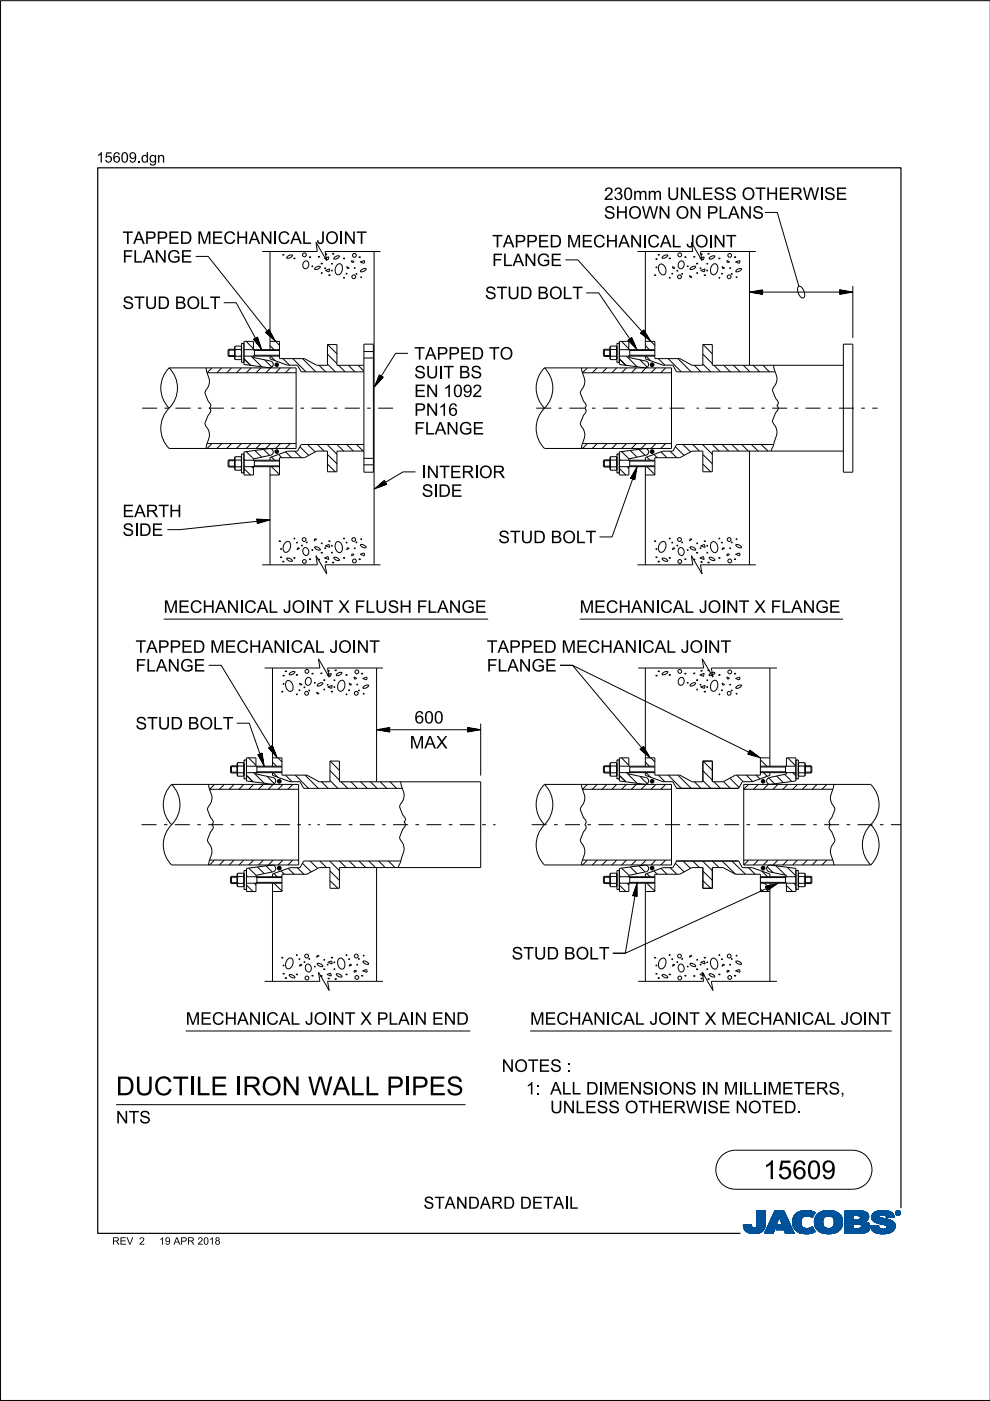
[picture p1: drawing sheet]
<svg xmlns="http://www.w3.org/2000/svg" width="210mm" height="297mm" viewBox="0 0 210 297" stroke-linecap="round" stroke-linejoin="round" font-family="sans-serif">
<defs><g id="words">
<g font-size="4">
<text x="24.6" y="232.2">DUCTIE I</text>
<text x="41.6" y="232.2">L</text>
<text x="51.4" y="232.2">RON</text>
<text x="65.3" y="232.2">W ALLPI</text>
<text x="87.2" y="232.2">PES</text>
<text x="161.8" y="250">15609</text>
</g>
<g font-size="2.6">
<text x="128.1" y="46.4">SH</text>
<text x="128.1" y="42.4">230mm UN</text>
<text x="133.2" y="46.4">OW N</text>
<text x="143.3" y="46.4">ON</text>
<text x="146.8" y="42.4">LESS OTH</text>
<text x="149.8" y="46.4">PLAN</text>
<text x="159.5" y="46.4">S</text>
<text x="165.1" y="42.4">ERW I</text>
<text x="174.7" y="42.4">SE</text>
<text x="26" y="51.7">TAPPED M</text>
<text x="44.9" y="51.7">ECH</text>
<text x="52.7" y="51.7">AN</text>
<text x="57.8" y="51.7">I</text>
<text x="58.9" y="51.7">CALJOI</text>
<text x="72.9" y="51.7">N</text>
<text x="75.5" y="51.7">T</text>
<text x="104.4" y="52.4">TAPPED M</text>
<text x="123.3" y="52.4">ECH</text>
<text x="131.1" y="52.4">AN</text>
<text x="136.2" y="52.4">I</text>
<text x="137.3" y="52.4">CALJOI</text>
<text x="151.2" y="52.4">N</text>
<text x="153.9" y="52.4">T</text>
<text x="26" y="55.7">FLAN</text>
<text x="35.4" y="55.7">GE</text>
<text x="104.4" y="56.4">FLAN</text>
<text x="113.8" y="56.4">GE</text>
<text x="26" y="65.5">STUD BOLT</text>
<text x="102.8" y="63.4">STUD BOLT</text>
<text x="87.8" y="76.2">TAPPED TO</text>
<text x="87.8" y="80.2">SUI</text>
<text x="94" y="80.2">T BS</text>
<text x="87.8" y="88.2">PN</text>
<text x="87.8" y="84.2">EN</text>
<text x="93" y="88.2">16</text>
<text x="94" y="84.2">1092</text>
<text x="87.8" y="92.1">FLAN</text>
<text x="97.3" y="92.1">GE</text>
<text x="89.4" y="101.4">I</text>
<text x="93.1" y="101.4">TERI</text>
<text x="101.6" y="101.4">OR</text>
<text x="89.4" y="105.3">SI</text>
<text x="92.9" y="105.3">DE</text>
<text x="26" y="113.6">SI</text>
<text x="26" y="109.6">EARTH</text>
<text x="29.5" y="113.6">DE</text>
<text x="105.7" y="115.2">STUD BOLT</text>
<text x="34.7" y="129.9">M</text>
<text x="37.8" y="129.9">ECH</text>
<text x="45.6" y="129.9">AN</text>
<text x="50.7" y="129.9">I</text>
<text x="51.8" y="129.9">CALJOI</text>
<text x="65.7" y="129.9">N</text>
<text x="68.4" y="129.9">T X FLUSH</text>
<text x="88.4" y="129.9">FLAN</text>
<text x="97.8" y="129.9">GE</text>
<text x="122.9" y="129.9">M</text>
<text x="126" y="129.9">ECH</text>
<text x="133.8" y="129.9">AN</text>
<text x="138.9" y="129.9">I</text>
<text x="140" y="129.9">CALJOI</text>
<text x="153.9" y="129.9">N</text>
<text x="156.6" y="129.9">T X FLAN</text>
<text x="172.9" y="129.9">GE</text>
<text x="28.7" y="142.4">FLAN</text>
<text x="28.7" y="138.4">TAPPED M</text>
<text x="38.2" y="142.4">GE</text>
<text x="47.7" y="138.4">ECH</text>
<text x="55.5" y="138.4">AN</text>
<text x="60.6" y="138.4">I</text>
<text x="61.6" y="138.4">CALJOI</text>
<text x="75.6" y="138.4">N</text>
<text x="78.3" y="138.4">T</text>
<text x="103.2" y="142.4">FLAN</text>
<text x="103.2" y="138.4">TAPPED M</text>
<text x="112.7" y="142.4">GE</text>
<text x="122.1" y="138.4">ECH</text>
<text x="130" y="138.4">AN</text>
<text x="135.1" y="138.4">I</text>
<text x="136.1" y="138.4">CALJOI</text>
<text x="150.1" y="138.4">N</text>
<text x="152.8" y="138.4">T</text>
<text x="28.7" y="154.7">STUD BOLT</text>
<text x="87.9" y="153.4">600</text>
<text x="86.9" y="158.7">M</text>
<text x="90" y="158.7">AX</text>
<text x="108.5" y="203.4">STUD BOLT</text>
<text x="39.4" y="217.3">M</text>
<text x="42.5" y="217.3">ECH</text>
<text x="50.3" y="217.3">AN</text>
<text x="55.4" y="217.3">I</text>
<text x="56.4" y="217.3">CALJOI</text>
<text x="70.4" y="217.3">N</text>
<text x="73.1" y="217.3">T X PLAI</text>
<text x="87.9" y="217.3">N</text>
<text x="91.6" y="217.3">EN</text>
<text x="96.7" y="217.3">D</text>
<text x="112.4" y="217.3">M</text>
<text x="115.5" y="217.3">ECH</text>
<text x="123.3" y="217.3">AN</text>
<text x="128.4" y="217.3">I</text>
<text x="129.5" y="217.3">CALJOI</text>
<text x="143.5" y="217.3">N</text>
<text x="146.1" y="217.3">T X M</text>
<text x="156" y="217.3">ECH</text>
<text x="163.8" y="217.3">AN</text>
<text x="168.9" y="217.3">I</text>
<text x="170" y="217.3">CALJOI</text>
<text x="184" y="217.3">N</text>
<text x="186.6" y="217.3">T</text>
<text x="106.4" y="227.3">N</text>
<text x="109" y="227.3">OTES :</text>
<text x="111.5" y="232.1">1:ALLDI</text>
<text x="128" y="232.1">M</text>
<text x="131" y="232.1">EN</text>
<text x="136.2" y="232.1">SI</text>
<text x="139.7" y="232.1">ON</text>
<text x="149.8" y="232.1">N</text>
<text x="153.5" y="232.1">M</text>
<text x="157.6" y="232.1">L</text>
<text x="162.7" y="232.1">M</text>
<text x="165.8" y="232.1">ETERS,</text>
<text x="24.6" y="238.2">N</text>
<text x="27.3" y="238.2">TS</text>
<text x="116.6" y="236">UN</text>
<text x="122" y="236">LESS OTH</text>
<text x="140.3" y="236">ERW I</text>
<text x="150" y="236">SE N</text>
<text x="158.6" y="236">OTED.</text>
<text x="89.8" y="256.3">STAN</text>
<text x="99.2" y="256.3">DARD DETAI</text>
<text x="120.6" y="256.3">L</text>
</g>
<g font-size="2.2">
<text x="20.5" y="34.5">15609.</text>
<text x="29.9" y="34.5">dgn</text>
</g>
<g font-size="1.6">
<text x="23.8" y="263.9">REV</text>
<text x="29.5" y="263.9">2</text>
<text x="33.7" y="263.9">19APR 2018</text>
</g>
</g></defs>
<g fill="none" stroke="#00539a" stroke-width=".21">
<path d="M157.6 259.8h1.7M157.6 259.9h1.7M157.6 259.9l1.7 .1M157.6 260h1.8M158.1 259.7h1.2M159.3 259.7h-1.7l.1 .7M159.3 259.7h-.9M159.3 259.7l.1 .3M159.4 260l.1 .3M160.4 260l-.2 .3h2M160.5 259.6h1.8M160.5 259.6l-.1 .4"/>
<path d="M160.5 259.7h1.8M160.5 256.7v2.9M160.5 256.9h1.8M160.5 257.5h1.8M160.5 256.7h1.8v2.7M160.5 256.8h1.8M160.5 256.8l1.8 .1M160.5 256.9l1.8 .1M160.5 257h1.8M160.5 257.1h1.8M160.5 257.2h1.8M160.5 257.2l1.8 .1"/>
<path d="M160.5 257.3h1.8M160.5 257.4h1.8M160.5 257.4l1.8 .1M160.5 257.6h1.8M160.5 257.6l1.8 .1M160.5 257.7h1.8M160.5 257.8h1.8M160.5 257.9h1.8M160.5 258h1.8M160.5 258.1h1.8M160.5 258.1l1.8 .1M160.5 258.2h1.8"/>
<path d="M160.5 258.3h1.8M160.5 258.3l1.8 .1M160.5 258.4h1.8M160.5 258.5h1.8M160.5 258.5l1.8 .1M160.5 258.6h1.8M160.5 258.6l1.8 .1M160.5 258.7h1.8M160.5 258.8h1.8M160.5 258.9h1.8M160.5 259h1.8M160.5 259.1h1.8"/>
<path d="M160.5 259.2h1.8M160.5 259.3h1.8M160.5 259.8h1.8M162.2 260h-1.8M162.2 259.9v.3M162.2 259.9h-1.8M162.2 259.8h-1.7M162.3 259.4l-.1 .5M162.3 259.4v-2.7h-1.8v2.9M162.3 259.5h-1.8M162.3 259.6h-1.8M162.3 256.7l-1.8 .1"/>
<path d="M162.3 259.4h-1.8M163.7 258.1h3.1M163.7 258h3.1M163.7 257.9h3M163.8 257.8h2.9M163.8 257.7h2.9M163.8 257.7h2.8M163.9 257.6h2.7M163.9 257.5h2.7M164 257.4h2.5M164 257.3h2.5M164.1 257.2h2.3"/>
<path d="M164.1 257.1h2.3M164.1 257h2.3M164.2 257h2.1M164.2 256.9h2.1M164.2 256.8h2.1M164.3 256.7h1.9l2.2 4.8h-1.9l-.3-.8h-1.7l.4-1h1l-.7-1.7-1.3 3.5h-1.8zM164.5 260h-1.7M164.5 259.9l-1.7 .1M164.5 259.9h-1.7M164.5 259.8l-1.7 .1M164.6 259.8h-1.7M164.6 259.7l-1.7 .1"/>
<path d="M164.6 259.7h-1.7M164.6 259.6h-1.7M164.6 259.5l-1.6 .1M164.7 259.5h-1.7M164.7 259.4l-1.7 .1M164.7 259.4h-1.7M164.7 259.3l-1.6 .1M164.7 259.3h-1.6M164.8 259.2l-1.7 .1M164.8 259.2h-1.7M164.8 259.1l-1.6 .1M164.8 260h2.9"/>
<path d="M164.8 259.1h-1.6M164.8 259.9h2.9M164.8 259l-1.6 .1M164.9 259.9h2.7M164.9 259h-1.7M164.9 259.8h2.7M164.9 258.9h-1.6M164.9 258.8h-1.6M164.9 259.7h2.7M164.9 259.7l-.4 1 3.6 .1M165 258.7h-1.6M165 258.6l-1.6 .1"/>
<path d="M165 258.6h-1.6M165 258.5l-1.6 .1M165 258.5h-1.6M165.1 258.4l-1.6 .1M165.1 258.4h-1.6M165.1 258.3l-1.6 .1M165.1 258.3h-1.6M165.1 258.2l-1.5 .1M165.1 258.2h-1.5M165.2 258.1l-1.6 .1M165.2 258.1h-1.6M165.2 258l.7 1.7h-1"/>
<path d="M165.2 258l.7 1.7M165.3 258.1h1.5M165.3 258.1l1.6 .1M165.3 258.2h1.6M165.3 258.2l1.6 .1M165.3 258.3h1.6M165.4 258.3l1.6 .1M165.4 258.4h1.6M165.4 258.4l1.6 .1M165.4 258.5h1.6M165.4 258.5l1.7 .1M165.4 258.6h1.7"/>
<path d="M165.5 258.6l1.6 .1M165.5 258.7h1.6M165.5 258.8h1.7M165.5 258.9h1.7M165.6 258.9h1.6M165.6 259h1.7M165.6 259l1.7 .1M165.6 259.1h1.7M165.6 259.1l1.7 .1M165.7 259.2h1.7M165.7 259.2l1.7 .1M165.7 259.3h1.7"/>
<path d="M165.7 259.3l1.7 .1M165.7 259.4h1.7M165.8 259.4l1.7 .1M165.8 259.5h1.7M165.8 259.5l1.7 .1M165.8 259.6h1.7M166.2 256.7l2.2 4.8M166.2 256.8l-1.9-.1-2.2 4.8h1.8l1.3-3.5M168 258.9l.4 1.5M168 258.9h1.8M168 259h1.8M168 259.1h1.8"/>
<path d="M168 259.2h1.8M168 259.2l1.8 .1M168 259.3h1.8M168 259.3l1.8 .1M168.1 259.4h1.8M168.1 259.5h1.7M168.1 259.4l1.7 .1M168.1 259.5l1.8 .1M168.1 259.6h1.8M168.1 259.7h1.8M168.1 259.7l1.8 .1M168.1 259.8h1.8"/>
<path d="M168.1 259.8l1.8 .1M168.2 260h1.8M168.2 259.9h1.8M168.3 258l-.3 .9M168.9 257.3l-.6 .7M169.1 257.1h3.6M169.2 257h3.4M169.4 256.9h3.1M169.5 256.9h2.9M169.8 256.8h2.4M169.8 259.1a1.33 1.33 0 0 0 .8 1.4 1.33 1.33 0 0 0 1.5-.3l.2-.1M169.8 259.1h-1.8"/>
<path d="M169.8 259l-1.8 .1M169.9 258.8l-1.9 .1M169.9 258.8h-1.9M169.9 258.7h-1.9M169.9 258.6h-1.8M169.9 258.6l-1.9 .1M169.9 258.5l-1.8 .1M169.9 258.5h-1.8M169.9 258.4l-1.8 .1M170 258.4h-1.9M170 258.4l-.2 .7M170 258.3l-1.8 .1"/>
<path d="M170 258.3h-1.8M170 258.2l-1.8 .1M170.1 258.2h-1.9M170.1 258.1l-.1 .3M170.1 258.1l-1.9 .1M170.2 258.1h-2M170.3 258h-2.1M170.3 256.7l-1.4 .5M170.3 256.7h1.5M170.3 256.7a4 4 0 0 1 2.5 .4M170.4 258h-2.1M170.4 257.9h-2.1"/>
<path d="M170.6 257.8l-2.3 .1M170.6 257.9l-.5 .2M170.8 257.8h-2.5M171.4 257.8h1M171.5 256.7l-1.7 .1M171.5 256.7l.6 .1M171.7 257.8h.7M171.8 257.9h.6M171.9 258h.4M172.1 258.1h.2M172.2 258.1h.1M172.3 258h-.3"/>
<path d="M172.4 257.7l-4 .1M172.5 257.7h-4.1M172.5 257.6l-4 .1M172.5 257.6h-4M172.6 257h-3.3M172.6 257.5l-4.1 .1M172.6 257.5h-4M172.6 257.4l-4 .1M172.7 257.4h-4M172.7 259h1.8M172.7 259.2h1.8M172.7 259.3h1.8"/>
<path d="M172.7 259.3l1.8 .1M172.7 259.4h1.8M172.7 257.3l-3.9 .1M172.7 259.5h1.8M172.7 259.5l1.8 .1M172.7 259.6h1.8M172.7 259.7h1.8M172.7 258.6h1.8M172.7 257.3h-3.9M172.8 259.8h1.8M172.8 257.2l-3.9 .1M172.8 259.9h1.8"/>
<path d="M172.8 259.9l.3 .6M172.8 259.8l1.8 .1M172.8 259.9l1.8 .1M172.8 257.2h-3.9M172.8 260h1.8M172.8 257.1l-.6 1.1a1.75 1.75 0 0 0-1.6-.3M172.9 257.1l-3.9 .1M173 257.8l-.3 1.3h1.8M173 257.8h5.3M173.1 257.7h5.2M173.1 257.7h5.1M173.1 257.6h5.1"/>
<path d="M173.2 257.6h4.9M173.2 257.5h4.8M173.4 257.4h4.6M173.4 257.4h4.5M173.5 257.3h4.4M173.6 257.2l4.2 .1M173.6 257.2h4.1M173.7 257.1l4 .1M173.8 257.1h3.8M173.9 257h3.5M174 257h3.3M174.1 256.9h3.2"/>
<path d="M174.2 256.9h2.8M174.4 256.8h2.6M174.5 259h-1.8M174.5 259.2a1.15 1.15 0 0 0 1.3 1.3M174.5 259.2l-1.8-.1 .1 .8M174.5 258.9l-1.8 .1M174.5 258.9h-1.8M174.5 258.8l-1.8 .1M174.5 258.7l-1.8 .1M174.5 258.7h-1.8M174.5 258.6l-1.8 .1M174.5 258.5l-1.8 .1"/>
<path d="M174.6 258.5h-1.9M174.6 256.8h1.9M174.6 258.4l-.1 .8M174.6 258.4h-1.8M174.6 258.4l-1.9 .1M174.6 258.3l-1.8 .1M174.6 258.3h-1.8M174.7 258.2h-1.9M174.7 258.1l-.1 .3M174.8 258.1l-2 .1M174.8 258.1h-1.9M174.9 256.7a3.2 3.2 0 0 1 3.6 1.4l.1 .8-.1 1.1"/>
<path d="M174.9 258l-1.9 .1M175 258h-2M175.1 257.9l-.4 .2M175.1 257.9h-2.1M175.2 257.9h-2.2M175.5 256.7h.7M175.7 257.8l-.6 .1M175.7 257.8l.6 .1M175.7 257.8h-2.7M176 257.8h2.4M176.2 257.9h2.2M176.3 257.9l.5 .5"/>
<path d="M176.4 258h2M176.4 256.7h-1.5a2.68 2.68 0 0 0-1.9 1.1M176.5 258l2 .1M176.5 258.1h2M176.6 258.1h1.9M176.6 258.2h1.9M176.7 258.2l1.8 .1M176.7 258.3h1.8M176.7 258.3l1.9 .1M176.7 259.9h1.8M176.7 258.4h1.9M176.8 258.4l.1 .5"/>
<path d="M176.8 258.4l1.8 .1M176.8 258.5h1.8M176.8 258.6h1.8M176.9 258.8h1.7M176.9 258.8l1.8 .1M176.9 258.7h1.7M176.9 259.4h1.8M176.9 259.2l1.8 .1M176.9 259.1h1.8M176.9 259.2h1.8M176.9 258.9v.3M176.9 259.2a1.11 1.11 0 0 1-1.1 1.3"/>
<path d="M176.9 259h1.8M176.9 258.9h1.8M176.9 259.3h1.8M176.9 259.3l1.8 .1M178 257.4l-4.7 .1M178.4 257.9h-2.1l.5 .5M178.5 259.7l-1.7 .1M178.5 259.8l-1.8 .1M178.5 259.8h-1.7M178.5 260l-.2 .5M178.5 259.9l-1.8 .1M178.5 260h-1.8"/>
<path d="M178.6 259.7h-1.8M178.6 258.5l-1.8 .1M178.6 259.6h-1.8M178.6 259.5l-1.8 .1M178.6 259.5h-1.8M178.7 259.4h-1.8M179.1 259.7h1.8M179.1 259.5h5.2M179.1 256.9h4.4M179.1 257.5h5M179.1 256.8h4M179.1 256.8h3.4"/>
<path d="M179.1 257h4.5M179.1 257.1h4.7M179.1 257.1l4.7 .1M179.1 257.2h4.8M179.1 257.2l4.8 .1M179.1 257.3h4.8M179.1 257.3l4.9 .1M179.1 257.4h4.9M179.1 257.4l5 .1M179.1 257.6h5M179.1 257.6l5 .1M179.1 257.7h5"/>
<path d="M179.1 257.7l1.8 .1M179.1 257.8h1.8M179.1 257.9h1.8M179.1 258h1.8M179.1 258.1h1.8M179.1 258.2h1.8M179.1 258.3h1.8M179.1 258.4h1.8M179.1 258.5h1.8M179.1 258.5l1.8 .1M179.1 258.6h4.8M179.1 258.7h4.7"/>
<path d="M179.1 258.7h4.6M179.1 258.8h4.5M179.1 258.9h4.5M179.1 258.9h4.3M179.1 259h4.4M179.1 259l4.5 .1M179.1 259.1h4.6M179.1 259.1l4.7 .1M179.1 259.2h4.8M179.1 259.2l4.9 .1M179.1 259.3h5M179.1 259.3l5.1 .1"/>
<path d="M179.1 259.4h5.1M179.1 259.4l5.1 .1M179.1 259.5l1.8 .1M179.1 259.6h1.8M179.1 259.8h1.8M179.1 259.9h1.8M179.1 260h1.8M180.9 257.7v.9M181.8 259.5h-.9v1v-1M181.8 259.5h.2M181.8 259.5l.8 .3M182.1 257.7l2.1 .1"/>
<path d="M182.2 257.8h2M182.2 259.5l2.1 .1M182.3 258.5h1.7M182.3 258.5l-1.4 .1M182.3 257.9h1.9M182.4 257.9h1.8M182.4 257.9v.1M182.4 257.9l-.4-.2h-1.1v.9M182.4 258h1.8M182.4 258v.3M182.4 258.3l-.1 .2M182.4 259.6h1.9"/>
<path d="M182.4 258.1h1.8M182.4 258.1l1.8 .1M182.4 258.2h1.8M182.5 259.7h1.9M182.5 256.9l1.1 .1M182.5 259.7l1.9 .1M182.6 259.8h1.8M182.6 259.8v.4l-.2 .2M182.7 259.9h1.7M182.9 256.8h-3.8v4.7M183.3 256.9l-4.2-.1v4.7M183.6 257l.4 .4"/>
<path d="M183.9 259.2l.2 .2M184 258.5l-2.1 .1M184 258.5h-1.8M184 257.4l.1 .2M184.1 258.4l-.8 .6 .6 .2M184.1 258.4h-1.8M184.1 258.3l-1.7 .1M184.1 258.3h-1.7M184.1 257.6l.1 .6M184.1 258.2l-1.7 .1M184.1 259.4l.3 .5v.6M184.2 258.2l-.1 .2"/>
<path d="M184.2 258h-1.8M184.4 259.9h-1.7M184.5 260h-1.8M184.6 259.9v.2M184.6 259.9h1.7M184.6 260h1.7M184.8 258.1h1.7M184.8 258l.2 .7M184.8 258h1.7M184.8 258.3h2.5M184.8 258.3l2.8 .1M184.8 258.1l1.8 .1"/>
<path d="M184.8 258.2h2M184.8 258.4h3M184.8 258.4l3.2 .1M184.9 258.2l2.1 .1M184.9 257.6h4.6M184.9 258.5h3.4M184.9 258.5l3.6 .1M184.9 258.6h3.7M184.9 257.5h4.5M185 257.5h4.4M185 258.6l3.7 .1M185 258.7h3.9"/>
<path d="M185 258.7l.6 .4M185 257.4h4.3M185 257.4h4.4M185.1 258.7l3.9 .1M185.1 258.8h.7M185.1 257.3h4.1M185.2 258.9h.6M185.2 258.9l4.1 .1M185.3 257.2h3.9M185.3 259h4M185.3 257.1l3.8 .1M185.4 257.1h3.7"/>
<path d="M185.4 259l4 .1M185.5 257h3.5M185.5 259.1h4M185.6 259.1l3.9 .1M185.6 259.1l.5 .2M185.7 259.2h3.9M185.7 256.9h3M185.8 259.2l3.8 .1M185.8 258.9h3.4M185.9 258.8h3.2M185.9 256.8h2.7M185.9 256.8l-.8 .5-.3 .7"/>
<path d="M185.9 256.8l.7-.1a3.3 3.3 0 0 1 2.7 .6h-4.2M186 259.3h3.6M186.1 256.8h2.3M186.1 259.4h3.6M186.1 259.3l1.5 .4 .4 .2M186.3 259.8l-.5 .1M186.3 259.8l-1.7 .1M186.3 259.8v.3M186.3 259.4h3.4M186.4 257.9h-1.6M186.4 257.9l.1 .1M186.5 257.9h-1.7"/>
<path d="M186.5 257.8h-1.7M186.5 258v.1M186.5 257.8l-.1 .1M186.5 257.7h-1.6M186.5 259.4l3.2 .1M186.5 258.1l.1 .1M186.6 257.6l-1.7 .1M186.6 258.2l.4 .1M186.7 256.7h.8M186.7 259.5h3M186.9 257.6h-2M186.9 259.5l2.9 .1"/>
<path d="M187 258.3l1.7 .4 .9 .6M187.2 259.6h2.6M187.3 257.6h2.2M187.4 259.7h2.4M187.6 257.6l1.9 .1M187.6 259.7h2.2M187.6 257.7h2M187.7 257.7a1.07 1.07 0 0 0-1.2 .1M187.7 257.7l.1 .1M187.7 257.8h1.9M187.8 257.8h1.7M187.8 256.7h-1.3"/>
<path d="M187.8 257.8l.1 .4M187.8 257.9h1.7M187.8 257.9h1.8M187.9 258h1.7M187.9 258l1.7 .1M187.9 258.1h1.1M187.9 258.1h1.7M187.9 259.9h1.9M188 259.9l.1 .2M188 260h1.8M188.1 257h-2.6M188.2 257h.6"/>
<path d="M188.7 256.9h-2.9M189.3 257.3l.3 .8-1.7 .1M189.6 259.3l.2 .4v.6M189.8 259.9l-1.8 .1M189.8 259.8h-2.1M189.8 259.8h-1.9M189.9 257.2v.1M189.9 257.1h.1M189.9 257.2h.1M189.9 257.3h.1M189.9 257.3l.2 .3M190 257.4h.1"/>
<path d="M190 257.4l.1 .1M190 257.5h.2M190 257.2v.1M190 257.2l.2 .3M190 257.3l.2 .2M190 257.1h-.1M190 257h-.1M190.1 257h-.2M190.1 257.5l.2 .1M190.1 256.9h-.1M190.1 257.6h.6M190.2 256.8l-.1 .1"/>
<path d="M190.2 257.5l.2 .1M190.2 257.5l-.1 .1M190.2 257.6h.4M190.2 256.9h.4M190.2 256.9h.4l-.1 .3 .2 .3-.3-.3-.2 .3zM190.2 256.9v.6l.1-.3 .3 .3M190.2 257h.4M190.2 257.1h.1M190.2 257.1h.5M190.2 257.2h.5M190.2 257.2l.3 .1M190.2 257.3h.1"/>
<path d="M190.2 257.4h.1M190.2 257.4l.1 .1M190.2 256.8h-.1M190.3 257h.2v.1l-.2 .1zM190.3 257v.2M190.3 257h-.1M190.4 257.2l.2 .3M190.4 257.6h.1M190.4 256.8h-.2l-.2 .4M190.4 256.7a.5 .5 0 0 1 .5 .5 .5 .5 0 0 1-.5 .5M190.4 256.8l.4 .2v.2M190.4 256.7a.5 .5 0 0 0-.5 .5 .5 .5 0 0 0 .5 .5l-.3-.1"/>
<path d="M190.4 256.8l.3 .1 .1 .3M190.4 256.7l-.4 .2-.1 .3M190.4 256.7v.1M190.4 257.6v.1M190.4 256.7l.3 .1 .2 .4M190.4 257h-.1l.1 .2M190.4 257l.2 .1-.2 .1M190.4 257h.1M190.5 257.3h.1M190.5 257.3l.1 .1M190.5 257.2l.2 .3M190.5 257.4h.1"/>
<path d="M190.5 257.1h.2M190.5 257.4l.2 .1M190.5 257l-.1 .2M190.5 256.7h-.3M190.6 257.5h.2M190.6 256.8h.1M190.6 257.1l-.1 .1M190.7 257.1h-.1M190.7 257.1l-.2 .1M190.7 257.1l-.5-.2v.6l.1-.3M190.7 257h-.1M190.7 256.8l.1 .1"/>
<path d="M190.7 256.8h-.6M190.7 256.9h.2M190.8 257h.1M190.8 257.6h-.2M190.8 257.2v.2l-.4 .2M190.8 257.2l-.1 .3-.3 .1M190.8 257.1h.1M190.8 257.2h.1M190.9 257.4l-.2 .1M190.9 257.4h-.1M190.9 257.3l-.1 .1M190.9 257.3h-.1"/>
<path d="M190.9 257.2h.1M190.9 257.2l-.1 .3-.4 .2M190.9 257.1h-.1M157.7 260.1h1.7M157.7 260l1.7 .1M157.7 260.2h1.8M157.7 260.2l1.8 .1M157.7 260.3h1.8M157.7 260.3l1.9 .1M157.7 260.4h4.4M157.7 260.4l.4 .5M157.7 260.4l4.4 .1"/>
<path d="M157.8 260.5h4.3M157.8 260.6h4.3M157.8 260.7h4.2M157.9 260.7h4.1M157.9 260.8h4M158 260.8h3.9M158 260.9h3.9M158.1 260.9h3.3M158.1 261h3.6M158.2 261h3.5M158.3 261.1h3.2M158.4 261.2h3.1"/>
<path d="M158.5 261.2h2.9M158.6 261.3h2.7M158.7 261.4h2.4M158.8 261.4h2.1M159.1 261.5h1.6M159.5 260.3l.3 .1 .4-.1M159.7 261.5h.7M160.9 261.4h.1M161.5 260.9h.2M161.6 261.1h-3.3M162.1 260.3l-2 .1M162.2 260.2l-1.9 .1"/>
<path d="M162.2 260.2a2.25 2.25 0 0 1-2.8 1.3l-.9-.2-.4-.4M162.2 260.2h-1.9M162.2 260.1l-1.8 .1M162.2 260.1h-1.8M162.2 260l-1.8 .1M164 261.4h-1.9M164 261.3l-1.9 .1M164 261.3h-1.8M164 261.2l-1.8 .1M164 261.2h-1.8M164.1 261.1l-1.9 .1M164.1 261.1h-1.8"/>
<path d="M164.1 261l-1.8 .1M164.1 261h-1.8M164.1 260.9l-1.8 .1M164.2 260.9h-1.8M164.2 260.8l-1.8 .1M164.2 260.8h-1.8M164.2 260.7l-1.8 .1M164.2 260.7h-1.7M164.2 260.6l-1.7 .1M164.3 260.6h-1.8M164.3 260.5h-1.8M164.3 260.4l-1.7 .1"/>
<path d="M164.3 260.4h-1.7M164.3 260.3l-1.7 .1M164.4 260.3h-1.8M164.4 260.2l-1.7 .1M164.4 260.2h-1.7M164.4 260.1l-1.7 .1M164.4 260.1h-1.7M164.5 260l-1.8 .1M164.5 260.7h3.5M164.6 260.7h3.4M164.6 260.6h3.4M164.6 260.5h3.4"/>
<path d="M164.6 260.5h3.3M164.6 260.4h3.3M164.7 260.4h3.2M164.7 260.3h3.2M164.7 260.3h3.1M164.7 260.2h3.1M164.8 260.1h3M164.8 260.1h2.9M166.3 260.8h1.8M166.3 260.8l1.8 .1M166.3 260.9h1.8M166.3 260.9l1.8 .1"/>
<path d="M166.3 261h1.9M166.3 261l1.9 .1M166.4 261.1h1.8M166.4 261.1l1.8 .1M166.4 261.2h1.9M166.4 261.2l1.9 .1M166.4 261.3h1.9M166.5 261.3l1.8 .1M166.5 261.4h1.9M166.5 261.5h1.9M166.5 261.5l-.3-.8 .3 .8h1.9M168.2 260l1.9 .1"/>
<path d="M168.2 260.1h1.9M168.2 260.1l1.9 .1M168.2 260.2h2M168.3 260.2l2 .1M168.3 260.3h2.1M168.3 260.3l2.2 .1M168.3 260.4h2.5M168.4 260.4l.6 .7M168.4 260.4l4.1 .1M168.5 260.5h4M168.5 260.6h4M168.6 260.7h4"/>
<path d="M168.6 260.7l4 .1M168.7 260.8h3.9M168.7 260.8l4 .1M168.8 260.9h3.9M168.9 260.9l3.8 .1M168.9 261h3.9M169 261l3.8 .1M169 261.1h3.9M169 261.1a4.2 4.2 0 0 0 3.8 0M169.1 261.1h3.8M169.2 261.2h3.5M169.3 261.3h3.2"/>
<path d="M169.5 261.4h2.8M169.6 261.4h2.6M170 261.5h2M170.6 261.6h.4M171.5 260.4h.9M171.6 260.4h.8M171.8 261.5h-1.5M171.8 260.3h.6M172 260.3h.3M172 260.2h.3M172.1 260.2h.2M172.2 260.1h.1"/>
<path d="M172.3 260.1l.6 1M172.6 261.2l-3.3 .1M172.8 260.1h1.9M172.9 260.1l1.9 .1M172.9 260.2h1.9M172.9 260.2l2 .1M172.9 260.3h2.2M173 260.3l2.1 .1M173 260.4h2.4M173 260.4h5.3M173.1 260.5h5.2M173.1 260.5l.7 .6 .8 .4"/>
<path d="M173.1 260.6h5.2M173.2 260.6h5M173.3 260.7h4.9M173.3 260.7h4.8M173.3 260.8h4.7M173.4 260.9h4.5M173.5 260.9h4.4M173.5 261h4.3M173.6 261h4.2M173.7 261.1h4M173.8 261.1h3.8M173.8 261.2h3.7"/>
<path d="M174 261.2h3.4M174.2 261.4h2.9M174.3 261.4h2.7M175.1 261.5h1.4M175.3 261.6h.4M176.6 260.2h1.9M177 261.4l-1 .2-1.4-.1h2.2M177.3 261.3h-3.3M178.1 260.8h-4.8M178.3 260.5l-.6 .6-.7 .3M178.3 260.4h-2.2M178.4 260.3l-2.2 .1"/>
<path d="M178.4 260.3h-2l-.6 .2M178.5 260.2l-2.1 .1M178.5 260.2h-2M178.5 260.1h-1.9M178.5 260l-1.9 .1M179.1 261.5h3.4M179.1 260.1h1.8M179.1 260.1l1.8 .1M179.1 260.2h1.8M179.1 260.2l1.8 .1M179.1 260.3h1.8M179.1 260.4h1.8"/>
<path d="M182.3 260.4h2.1M182.4 260.4h2M182.4 260.4l-.6 .1M183.1 261.4l-4 .1M183.4 261.3l-4.3 .1M183.5 261.3h-4.4M183.7 261.3h-.1M183.7 261.2l-4.6 .1M183.8 261.2h-4.7M183.9 261.1l-4.8 .1M184 261.1h-4.9M184 261l-4.9 .1"/>
<path d="M184.1 261l-.8 .4-1.1 .1M184.1 261h-5M184.1 260.9l-5 .1M184.2 260.9h-5.1M184.2 260.8l-5.1 .1M184.3 260.8h-5.2M184.3 260.7l-5.2 .1M184.3 260.7h-5.2M184.4 260.6l-5.3 .1M184.4 260.6h-5.3M184.4 260.5h-5.3M184.4 260.5l-.3 .5"/>
<path d="M184.4 260.4l-5.3 .1M184.5 260l-1.8 .1M184.5 260.2l-2 .1M184.5 260.3h-2M184.5 260.1h-1.9M184.5 260.2h-1.9M184.6 260l1.7 .1M184.6 260.1l.1 .3M184.6 260.1h1.8M184.6 260.2h1.8M184.6 260.1l1.8 .1M184.6 260.2l1.8 .1"/>
<path d="M184.7 260.3h1.8M184.7 260.3l1.8 .1M184.7 260.4a2.52 2.52 0 0 0 2.7 1.2M184.7 260.4h1.9M184.7 260.5h2M184.7 260.5h2.1M184.8 260.6h2.1M184.8 260.6h4.8M184.8 260.7h4.7M184.9 260.8h4.6M184.9 260.8h4.5M185 260.9h4.4"/>
<path d="M185.1 260.9h4.3M185.1 261h4.3M185.2 261.1h4M185.2 261.1h3.9M185.3 261.2h3.7M185.4 261.2h3.5M185.5 261.3h3.4M185.7 261.3h3.1M185.8 261.4h2.7M185.9 261.5h2.4M186.3 260.1a1.08 1.08 0 0 0 1.4 .5M186.4 261.5h1.6"/>
<path d="M186.6 261.6h.9M188 260.4h1.8M188 260.4l-.3 .2M188.1 260.3h1.7M188.1 260.1l-.1 .3M188.1 260.2h1.7M188.3 261.5l-.9 .1M188.9 261.3l-.6 .2M189.3 261.1h-4.1M189.4 260.9l-.5 .4M189.6 260.7h-4.8M189.7 260.6h-2"/>
<path d="M189.7 260.5h-1.9M189.7 260.5h-1.8M189.7 260.4h-1.7M189.7 260.3h-1.6M189.8 260.2h-1.7M189.8 260.3l-.4 .6M189.8 260.1h-1.7M189.8 260h-1.7"/>
<circle cx="190.4" cy="257.2" r=".51"/>
<circle cx="190.4" cy="257.2" r=".42"/>
</g>
<g fill="#000">
<path d="M145.7 229.6a1.02 1.02 0 0 1 1.7 .6h-.3a.63 .63 0 0 0-.6-.5 .63 .63 0 0 0-.6 .5l.1 .2a1.54 1.54 0 0 1 1.5 .9 1.08 1.08 0 0 1-1.1 .8 1.08 1.08 0 0 1-1-.9h.3a.73 .73 0 0 0 .7 .6 .73 .73 0 0 0 .7-.6l-.3-.3a.98 .98 0 0 1-1.2-1.2z" fill-rule="evenodd"/>
<path d="M159.9 229.4h.3v2.3h1.3v.4h-1.6z" fill-rule="evenodd"/>
<circle cx="58.7" cy="77.3" r=".49"/>
<circle cx="138.3" cy="77.3" r=".51"/>
<circle cx="58.7" cy="95.7" r=".49"/>
<circle cx="138.3" cy="95.7" r=".51"/>
<circle cx="59.2" cy="165.6" r=".51"/>
<circle cx="138.3" cy="165.6" r=".49"/>
<circle cx="161.8" cy="165.6" r=".49"/>
<circle cx="59.2" cy="184.1" r=".51"/>
<circle cx="138.3" cy="184.1" r=".51"/>
<circle cx="161.8" cy="184.1" r=".51"/>
</g>
<g fill="none" stroke="#000" stroke-width=".21">
<path d="M210 .1h-209.9v296.8h209.9M41.5 54.4h2.6l13 16.3-.2-.1 .1-.2 .4 .7-.7-.6 .4-.3 .6 1.3-1.1-1 .4-.5 1 1.9-1.5-1.4 .6-.6 1.3 2.4-2.1-1.8 .8-.6M55.6 53.3h11.7l-.3-1.9 2.3 3.9-.4-2h11.8M57.2 53.3v20.8M60 54h.2zM61 54.3l.6-.2h.4a.98 .98 0 0 1-1.2 .6zM62.3 54.8h.3zM64.5 55.5a.63 .63 0 0 1 .8 0 .63 .63 0 0 1 .2 .8 .66 .66 0 0 1-.8 .7 .66 .66 0 0 1-.5-1zM65.6 54.5h.3zM66.9 56.7l.6-.2h.4a.98 .98 0 0 1-1.2 .6zM67.5 54.4h.3zM68.1 55.9h.3z"/>
<path d="M68.8 54.8l.9-.3-.1 .6zM69 57.3l.9-.3-.1 .7zM69.1 53.9h.2zM69.7 58.3h.3zM70.5 53.8h.3zM71 54.5l.6-.3 .4 .1a.98 .98 0 0 1-1.2 .6zM71.5 56.1l.6-.2a1.32 1.32 0 0 1 .5 1.4 1.32 1.32 0 0 1-1 1 1.35 1.35 0 0 1-.1-2.2zM72.8 54.8h.3zM73.5 56.5l.5 .3-.3 .2zM74.5 55.3l.2 .4M74.5 55.2l.6 .3M75.1 55.5l-.4 .2"/>
<path d="M76.2 54.5h.2zM76.3 55.5l.8 .3M76.6 57.2l.6-.3 .4 .1a.98 .98 0 0 1-1.2 .6zM77.3 55.2l-.9 .4M77.3 55.3l-.1 .6M79.3 53.3v66.5M119.9 55.1h2.6l14.1 15.7-.2-.2 .1-.1 .4 .6-.7-.5 .3-.3 .8 1.2-1.2-.9 .4-.5 1.1 1.8-1.7-1.3 .6-.6 1.5 2.3-2.2-1.7 .7-.6M135.2 53.3h11.7M136.8 53.3v20.8M138.8 58.3h.3zM139.1 54.9h.3zM139.6 54h.2z"/>
<path d="M139.8 56.2l.2-.2a1.32 1.32 0 0 1 1.1 .9 1.32 1.32 0 0 1-.3 1.4 1.36 1.36 0 0 1-1-2.1zM140.6 54.3l.6-.2h.4a.98 .98 0 0 1-1.2 .6zM141.9 54.8h.3zM142.6 56.5l.5 .3-.4 .2zM144.1 55.5a.63 .63 0 0 1 .8 0 .63 .63 0 0 1 .1 .8 .66 .66 0 0 1-.7 .7 .66 .66 0 0 1-.5-1zM145.2 54.5h.3zM146.2 58.4l.5 .4-.3 .1zM146.5 56.7l.6-.2h.4a.98 .98 0 0 1-1.2 .6zM146.6 51.4l2.3 3.9-.4-2h11.8M147.1 54.4h.3zM147.7 55.9h.3zM148.4 54.8l.9-.3-.2 .6z"/>
<path d="M148.6 57.3l.9-.3-.2 .7zM148.6 53.9h.3zM149.3 58.3h.3zM150.1 53.8h.3zM150.6 54.5l.6-.3 .4 .1a.98 .98 0 0 1-1.2 .6zM151.1 56.1l.6-.2a1.32 1.32 0 0 1 .5 1.4 1.32 1.32 0 0 1-1 1 1.35 1.35 0 0 1-.1-2.2zM152.4 54.8h.3zM153.1 56.5l.5 .3-.3 .2zM154.1 55.3l.2 .4M154.1 55.2l.6 .3M154.7 55.5l-.4 .2M155.7 54.5h.3z"/>
<path d="M156.2 57.2l.6-.3 .4 .1a.98 .98 0 0 1-1.2 .6zM156.9 55.2l-.9 .4 .7 .2M156.9 55.3l-.1 .6M158.9 53.3v24.1M162.2 45h2.6l4.6 15.7M35.9 78h26.9v17.1h-26.9a6 6 0 0 1 0-8.6M35.9 78a6 6 0 0 0 0 8.5M35.9 78a6 6 0 0 1 0 8.5M43.7 78l.1 .6a3.7 3.7 0 0 1 0 3.9l-.1 .2a1.24 1.24 0 0 0 .1 1.5l.4 .9a.88 .88 0 0 1 .2 1.4 .97 .97 0 0 1-.3 1.6l-.3 .8a1.37 1.37 0 0 0 .3 2 4.1 4.1 0 0 1-.3 3.5l-.1 .7M44.9 78l-1 1h18.9M47 78l-1 1M47.4 64.2h2.7l4.4 8.1-.2-.2 .2-.1 .2 .7-.5-.7 .3-.2 .5 1.4-.9-1.2 .5-.4 .6 2-1.3-1.6 .7-.5 .9 2.6-1.8-2.2 .9-.4"/>
<path d="M48.4 74.2v1.2M48.4 75.4h1.4M48.4 74.2h1.4M48.4 75.4l.1 .2M48.5 74h1.3M48.5 74l-.1 .2M48.5 74v1.6M48.5 75.6h1.3M49.1 78l-1 1M49.9 76.2h1.2M49.9 75.5h1.2M49.9 74.1h1.2"/>
<path d="M49.9 73.4h1.2M49.9 73.4l-.1 .5 .1 .2M49.9 75.5l-.1 .5 .1 .2M49.9 74.1l-.1 .7 .1 .7M49.9 73.4l-.1 .1v2.6l.1 .1M51.1 73.4l.1 .5-.1 .2M51.1 75.5l.1 .5-.1 .2M51.1 74.1l.1 .7-.1 .7M51.1 73.4l.1 .1v2.6l-.1 .1M51.1 78l-1 1M51.2 72.8h.5v4h-.5zM51.7 74.1h7.6"/>
<path d="M51.7 75.5h7.6M51.7 76.1l1.4 1.3M52.2 72.3l1.5 1.6M53.2 78l-1 1M53.2 75.5l2.3 2.3M53.9 74.1v1.4M55.3 78l-1 1M56.1 76.3l1.5 1.5M57.2 75.5v.6l3.8 1.3h2.1l.8 1.4h13.2M57.2 73.3l.9 .8M57.2 72.4h2.1v3.6h5.3l2.6 1.4h2.2v-4.3M57.4 78l-1 1"/>
<path d="M57.4 75.5l1 1M58.4 72.3l.9 .9M59.3 74.3h-5.4l-.2-.2v-1.7h-2v4.9l5.4 .7a.72 .72 0 0 0 .8-.6 .72 .72 0 0 0-.6-.9l-3.6-.7v-.3l.2-.2h5.4M59.4 78l-1 1M60 76.1l1.4 1.3M61.5 78l-1 1M62.1 76l2.8 2.8M64.2 76l2.8 2.8M67.6 77.4l1.5 1.5M69.4 77.2l1.7 1.7M69.4 75.1l2 2M69.4 73.1h2v4.3h5.7"/>
<path d="M69.5 73l1.9 2M71.8 77.4l1.4 1.4M73.9 77.4l1.4 1.5M75.9 77.4l1.3 1.3M77.2 73h2v27.1h-2zM77.2 74.5h1.9M77.2 75.9h1.9M86.5 74.9h-2.6l-3.4 5.4 .1-.3 .2 .1-.6 .6 .4-.8 .3 .2-.9 1 .5-1.3 .6 .2-1.4 1.6 .8-2 .7 .4-1.8 2.1 1-2.6 .8 .5M115.4 78h27v17.1h-27a6 6 0 0 1 0-8.6M115.4 78a6 6 0 0 0 0 8.5M115.4 78a6 6 0 0 1 0 8.5M123.3 78l.1 .6a3.7 3.7 0 0 1 0 3.9l-.1 .2a1.24 1.24 0 0 0 .1 1.5l.4 .9a.88 .88 0 0 1 .2 1.4 .97 .97 0 0 1-.3 1.6l-.3 .8a1.38 1.38 0 0 0 .3 2 4.1 4.1 0 0 1-.3 3.5l-.1 .7"/>
<path d="M124.3 62.1h2.6l7 10.3-.2-.2 .1-.1 .4 .7-.6-.6 .3-.3 .6 1.3-1-1 .4-.5 .9 1.9-1.5-1.5 .6-.5 1.2 2.5-2-2 .8-.5M124.5 78l-1 1h18.9M126.6 78l-1 1M127.9 75.4h1.4M127.9 74.2h1.4M127.9 74.2v1.2M127.9 75.4l.2 .2M128.1 75.6h1.2M128.1 74v1.6M128.1 74h1.2M128.1 74l-.2 .2M128.6 78l-.9 1"/>
<path d="M129.5 76.2h1.2M129.5 75.5h1.2M129.5 74.1h1.2M129.5 73.4h1.2M129.5 73.4l-.1 .5 .1 .2M129.5 75.5l-.1 .5 .1 .2M129.5 74.1l-.1 .7 .1 .7M129.5 73.4l-.2 .1v2.6l.2 .1M130.7 73.4l.1 .2-.1 .5M130.7 75.5l.1 .3-.1 .4M130.7 74.1l.1 .7-.1 .7M130.7 73.4l.1 .1v2.6l-.1 .1"/>
<path d="M130.7 78l-1 1M130.8 72.8h.5v4h-.5zM131.3 74.1h7.5M131.3 75.5h7.5M131.3 76.1l1.4 1.3M131.8 72.3l1.5 1.6M132.8 78l-1 1M132.8 75.5l2.3 2.3M133.5 74.1v1.4M134.9 78l-1 1M135.7 76.3l1.5 1.5M136.8 75.5v.6l3.7 1.3h2.2l.8 1.4h20.8"/>
<path d="M136.8 73.3l.9 .8M136.8 72.4h2v3.6h5.3l2.6 1.4h2.3v-4.3h2v4.3h27.8M136.9 78l-1 1M137 75.5l1 1M138 72.3l.9 .9M138.8 74.3h-5.3l-.2-.2v-1.7h-2v4.9l5.4 .7a.72 .72 0 0 0 .8-.6 .72 .72 0 0 0-.6-.9l-3.6-.7v-.3l.2-.2h5.3M139 78l-1 1M139.6 76.1l1.4 1.3M141.1 78l-1 1M141.7 76l2.7 2.8M143.7 76l2.8 2.8M147.2 77.4l1.4 1.5"/>
<path d="M149 77.2l1.7 1.7M149 75.1l2 2M149 73l2 2M151.4 77.4l1.3 1.4M153.5 77.4l1.4 1.5M155.5 77.4l1.4 1.5M157.6 77.4l1.4 1.5M158.9 61.9h21.9M159.7 77.4l1.4 1.5M161.7 61.9h-.7h.3v.2l-.8-.2 .9-.1v.4l-1.4-.2 1.5-.3 .1 .6-2.1-.3 2.1-.4 .1 .8-2.8-.5 2.8-.5v1M161.8 77.4l1.4 1.5M164 77.4l.1 .7a3.7 3.7 0 0 1 0 3.8l-.1 .2a1.24 1.24 0 0 0 .1 1.5l.4 1a.88 .88 0 0 1 .2 1.4 .97 .97 0 0 1-.3 1.5l-.3 .8a1.38 1.38 0 0 0 .3 2.1 4.1 4.1 0 0 1-.3 3.5l-.1 .6-.5 1.1"/>
<path d="M169.2 60.8a.75 .75 0 0 1 1.1 .6l.3 1a.56 .56 0 0 1-.3 .8 .56 .56 0 0 1-.7-.4l-.5-1.3zM178 61.4v1l2.8-.5-2.8-.5 .1 .9 2.1-.4-2.1-.4 .2 .7 1.4-.3-1.4-.2v.4l.9-.2-.8-.1 .1 .2 .2-.1h-.7M178.8 73h2v27.1h-2zM180.8 60.6v11M43.9 94h18.9M44.9 94.1l-1 1M47 94.1l-1 1M48.4 97.7v1.1M48.4 98.8h1.4M48.4 97.7h1.4M48.4 98.8l.1 .2M48.5 97.5h1.3"/>
<path d="M48.5 97.5l-.1 .2M48.5 97.5v1.5M48.5 99h1.3M49.1 94.1l-1 1M49.9 99h1.2M49.9 99.7h1.2M49.9 97.5h1.2M49.9 96.8h1.2M49.9 96.8l-.1 .5 .1 .2M49.9 99l-.1 .5 .1 .2M49.9 97.5l-.1 .8 .1 .7M49.9 96.8l-.1 .2v2.5l.1 .2"/>
<path d="M51.1 96.8l.1 .5-.1 .2M51.1 99l.1 .5-.1 .2M51.1 97.5l.1 .8-.1 .7M51.1 96.8l.1 .2v2.5l-.1 .2M51.1 94.1l-1 1M51.2 96.3h.5v4h-.5zM51.7 98.9h7.6M51.7 97.6h7.6M51.7 99.3l1.4 1.4M51.7 97.3l.3 .3M52.2 95.7l1.6 1.6M53.2 94.1l-1 1"/>
<path d="M53.4 98.9l.4 .4M53.7 97.3l3.6-.8a.72 .72 0 0 0 .6-.8 .72 .72 0 0 0-.8-.6l-5.4 .7v4.9h2v-1.8l.2-.1h5.4M53.7 97.3v.3l.2 .2h5.4M53.9 97.6v1.3M54 95.5l1.5 1.4M55.3 94.1l-1 1M55.9 95.3l1.3 1.2M57.1 86.5h.5M57.2 98.9v20.9M57.4 94.1l-1 1M57.5 96.9l.7 .7M57.6 98.9l1.7 1.8"/>
<path d="M59.1 96.3l.7 .7M59.4 94.1l-1 1M60.6 95.8l1.2 1.2M61.5 94.1l-1 1M62.5 95.7l1.4 1.3M63.6 94.7l1.9 1.9M65.2 94.2l1.6 1.6M67.3 94.2l1.4 1.4M69.4 94.2l2 2.1M69.5 98.4l1.6 1.6M69.5 96.4l2 1.9M71.4 94.2l1.5 1.4"/>
<path d="M73.5 94.2l1.4 1.4M75.6 94.2l1.4 1.4M77.1 94.2h-13.2l-.8 1.5h-2.1l-3.8 1.3v.6M77.1 95.6h-5.7v4.4h-2v-4.4h-2.2l-2.6 1.4h-5.3v3.7h-2.1M77.2 98.5h1.9M77.2 97.2h1.9M123.5 94h18.9M124.5 94.1l-1 1M126.6 94.1l-1 1M127.9 98.8h1.4M127.9 97.7h1.4M127.9 97.7v1.1"/>
<path d="M127.9 98.8l.2 .2M128.1 99h1.2M128.1 97.5v1.5M128.1 97.5h1.2M128.1 97.5l-.2 .2M128.6 94.1l-.9 1M129.5 99h1.2M129.5 99.7h1.2M129.5 97.5h1.2M129.5 96.8h1.2M129.5 96.8l-.1 .5 .1 .2M129.5 99l-.1 .5 .1 .2"/>
<path d="M129.5 97.5l-.1 .8 .1 .7M129.5 96.8l-.2 .2v2.5l.2 .2M130.7 96.8l.1 .3-.1 .4M130.7 99l.1 .2-.1 .5M130.7 97.5l.1 .8-.1 .7M130.7 96.8l.1 .2v2.5l-.1 .2M130.7 94.1l-1 1M130.8 96.3h.5v4h-.5zM131.3 98.9h7.5M131.3 97.6h7.5M131.3 99.3l1.4 1.4M131.3 97.3l.3 .3"/>
<path d="M131.8 95.7l1.5 1.6M132.8 94.1l-1 1M132.9 98.9l.4 .4M133.5 97.6v1.3M133.6 95.5l1.5 1.4M134.9 94.1l-1 1M135.5 95.3l1.3 1.2M136.8 98.9v20.9M136.9 94.1l-1 1M137.1 96.9l.7 .7M137.1 98.9l1.8 1.8M138.6 96.3l.8 .7"/>
<path d="M138.8 97.8h-5.3l-.2-.2v-.3l3.6-.8a.72 .72 0 0 0 .6-.8 .72 .72 0 0 0-.8-.6l-5.4 .7v4.9h2v-1.8l.2-.1h5.3M139 94.1l-1 1M140.1 95.8l1.3 1.2M141.1 94.1l-1 1M142.1 95.7l1.4 1.3M143.2 94.7l1.8 1.9M144.8 94.2l1.6 1.6M146.9 94.2l1.4 1.4M147.7 86.5h.5M148.9 94.2l2.1 2.1M149 98.4l1.7 1.6M149 96.4l2 1.9"/>
<path d="M151 94.2l1.5 1.4M153.1 94.2l1.4 1.4M155.2 94.2l1.4 1.4M157.2 94.2l1.5 1.4M158.9 95.6v24.2M159.3 94.2l1.5 1.4M161.4 94.2l1.4 1.4M164 94.2h-20.5l-.8 1.5h-2.2l-3.7 1.3v.6M178.8 95.6h-27.8v4.4h-2v-4.4h-2.3l-2.6 1.4h-5.3v3.7h-2M54.5 110l.1 1 2.6-.8-2.7-.2 .1 .9 2-.6-2.1-.2 .2 .6 1.4-.4-1.4-.1 .1 .4 .8-.2h-.8l.1 .1h.3l-17.1 1.8h-2.6M55.6 119.8h11.7l-.3-2 2.3 3.9-.4-1.9h11.8M59.2 114.7l.3 .1z"/>
<path d="M59.5 118.1l.3 .1zM59.9 119l.3 .1zM60.6 115l.6-.2a1.32 1.32 0 0 1 .3 1.4 1.32 1.32 0 0 1-1 .9 1.36 1.36 0 0 1 .1-2.1zM60.8 118.4l.4-.1a.9 .9 0 0 1 .8 .7h-.4a.91 .91 0 0 1-.8-.6zM62.3 118.3h.3zM63.2 116.1l.3 .1-.5 .4zM64.4 116.2a.79 .79 0 0 1 1.1 .6 .79 .79 0 0 1-.7 1 1 1 0 0 1-.4-1.6zM65.6 118.5l.3 .1zM66.7 116l.4-.1a.9 .9 0 0 1 .8 .7h-.4a.91 .91 0 0 1-.8-.6zM66.8 114.2l.3 .1-.5 .4zM67.5 118.6h.3zM68.1 117.2h.3z"/>
<path d="M68.8 118.3l.8-.3 .1 .6zM69 115.7l.8-.3 .1 .7zM69 119.1l.3 .1zM69.7 114.7l.3 .1zM70.5 119.3h.3zM70.8 118.2l.4-.1a.9 .9 0 0 1 .8 .7h-.4a.91 .91 0 0 1-.8-.6zM71.3 115l.3-.2a1.32 1.32 0 0 1 1 1 1.32 1.32 0 0 1-.5 1.4 1.36 1.36 0 0 1-.8-2.2zM72.8 118.3h.3zM73.7 116.1l.3 .1-.5 .4zM74.7 117.4l-.2 .4M74.7 117.4l.4 .1M75.1 117.6l-.6 .3"/>
<path d="M76.1 118.5l.3 .1zM76.4 117.5l.9 .4M76.4 115.5l.4-.1a.9 .9 0 0 1 .8 .7h-.4a.91 .91 0 0 1-.8-.6zM77.1 117.2l-.8 .3M77.2 117.2l.1 .6M88.1 100h-2.6l-4.4 2.6 .2-.2 .2 .2-.7 .2 .6-.5 .2 .3-1.3 .5 1.1-.9 .5 .5-2 .7 1.6-1.4 .5 .7-2.6 1 2.1-1.9 .5 .9M133.7 101.4l.9 .3 .5-2.8-1.4 2.5 .8 .2 .4-2.1-1.1 1.8 .6 .1 .3-1.4-.7 1.2 .4 .1 .1-.8-.4 .7h.3v-.3l-4.6 12.9h-2.7M135.2 119.8h11.7l-.3-2 2.3 3.9-.4-1.9h11.8M138.8 114.7l.3 .1zM139.1 118.1l.3 .1zM139.5 119l.3 .1zM140.1 115l.7-.2a1.32 1.32 0 0 1 .3 1.4 1.32 1.32 0 0 1-1.1 .9 1.36 1.36 0 0 1 .1-2.1z"/>
<path d="M140.4 118.4l.4-.1a.9 .9 0 0 1 .8 .7h-.4a.91 .91 0 0 1-.8-.6zM141.9 118.3h.3zM142.7 116.1l.4 .1-.5 .4zM144 116.2a.79 .79 0 0 1 1 .6 .79 .79 0 0 1-.7 1 1 1 0 0 1-.3-1.6zM145.2 118.5l.3 .1zM146.3 116l.4-.1a.9 .9 0 0 1 .8 .7h-.4a.91 .91 0 0 1-.8-.6zM146.4 114.2l.3 .1-.5 .4zM147.1 118.6h.3zM147.7 117.2h.3zM148.4 118.3l.7-.3 .2 .6zM148.6 115.7l.7-.3 .2 .7zM148.6 119.1l.3 .1z"/>
<path d="M149.3 114.7l.3 .1zM150.1 119.3h.3zM150.4 118.2l.3-.1a.9 .9 0 0 1 .9 .7h-.4a.91 .91 0 0 1-.8-.6zM150.9 115l.3-.2a1.32 1.32 0 0 1 1 1 1.32 1.32 0 0 1-.5 1.4 1.36 1.36 0 0 1-.8-2.2zM152.4 118.3h.3zM153.3 116.1l.3 .1-.5 .4zM154.3 117.4l-.2 .4M154.3 117.4l.4 .2-.6 .3M155.7 118.5l.3 .1zM156 117.5l.9 .4M156 115.5l.4-.1a.9 .9 0 0 1 .8 .7h-.4a.91 .91 0 0 1-.8-.6zM156.7 117.2l-.8 .3"/>
<path d="M156.8 117.2l.1 .6M34.7 131.3h68.8M122.9 131.3h55.9M44.2 141.1h2.7l10.8 17.8-.2-.2 .1-.1 .3 .7-.5-.7 .3-.2 .5 1.3-.9-1.1 .4-.4 .8 2-1.4-1.6 .7-.5 1 2.6-1.9-2.1 .9-.5M50.2 153.3h2.6l2.5 7.2-.1-.2 .2-.2 .1 .8-.4-.7 .3-.2 .3 1.4-.7-1.3 .5-.3 .3 2.1-1-1.9 .8-.3 .4 2.7-1.3-2.4 .9-.3M56.1 141.6h11.7l-.3-1.9 2.3 3.9-.4-2h11.8M57.8 141.6v20.8M59.7 146.6h.3zM60 143.2h.3zM60.5 142.3h.3zM60.7 144.5l.3-.2a1.32 1.32 0 0 1 1.1 .9 1.32 1.32 0 0 1-.4 1.4 1.36 1.36 0 0 1-1-2.1zM61.5 142.7l.6-.3h.4a.98 .98 0 0 1-1.2 .6z"/>
<path d="M62.8 143.1h.3zM63.5 144.8l.5 .3-.3 .2zM65 143.8a.63 .63 0 0 1 .8 0 .63 .63 0 0 1 .2 .8 .66 .66 0 0 1-.8 .7 .66 .66 0 0 1-.5-1zM66.2 142.8h.2zM67.1 146.7l.6 .4-.4 .1zM67.4 145l.7-.2h.3a.98 .98 0 0 1-1.2 .6zM68 142.7h.3zM68.6 144.2h.3zM69.3 143.1l.9-.3-.1 .6zM69.5 145.7l.9-.4-.1 .7zM69.6 142.2h.2zM70.3 146.6h.2z"/>
<path d="M71.1 142.1h.2zM71.5 142.8l.6-.3 .4 .1a.98 .98 0 0 1-1.2 .6zM72 144.5l.6-.3a1.32 1.32 0 0 1 .5 1.4 1.32 1.32 0 0 1-1 1 1.35 1.35 0 0 1-.1-2.1zM73.4 143.1h.2zM74 144.8l.6 .3-.4 .2zM75 143.6l.2 .4M75 143.5l.6 .3M75.6 143.8l-.3 .2M76.7 142.8h.2zM76.9 143.8l.8 .3M77.1 145.5l.7-.3 .4 .1a.98 .98 0 0 1-1.3 .6zM77.8 143.5l-.9 .4"/>
<path d="M77.9 143.6l-.2 .6M79.8 154.7h22.1M79.8 141.6v24.2M82.6 154.7h-.7h.3l.1 .2-.8-.2 .8-.1 .1 .4-1.4-.3 1.4-.2 .1 .6-2-.4 2-.3 .1 .8-2.8-.5 2.8-.5v1M99.1 154.2v1l2.8-.5-2.8-.5 .1 .9 2.1-.4-2.1-.4 .2 .6 1.4-.2-1.4-.2v.4l.9-.2-.8-.1 .1 .2 .2-.1h-.7M101.9 153.4v11M135.3 141.6h13.9l-.3-1.9 2.3 3.9-.4-2h13.9M136.4 158.3l-.7 .6 2.1 1.8-1.4-2.4-.5 .6 1.6 1.3-1.1-1.8-.4 .5 1.1 .9-.7-1.2-.3 .3 .7 .5-.4-.7-.1 .2 .2 .2-15.1-18h-2.7h2.7l38 18.7-.3-.1v-.2l.7 .5-.9-.3 .2-.4 1.1 .9-1.4-.4 .2-.7 1.7 1.3-2-.6 .3-.8 2.2 1.7-2.7-.8 .5-.9M136.8 141.6v20.8M139.1 143.2h.3zM139.6 142.3h.2zM140.6 142.7l.6-.3h.4a.98 .98 0 0 1-1.2 .6z"/>
<path d="M141.9 143.1h.3zM144.1 143.8a.63 .63 0 0 1 .8 0 .63 .63 0 0 1 .1 .8 .66 .66 0 0 1-.7 .7 .66 .66 0 0 1-.5-1zM145.2 142.8h.3zM146.5 145l.6-.2h.4a.98 .98 0 0 1-1.2 .6zM147.1 142.7h.3zM147.7 144.2h.3zM148.4 143.1l.9-.3-.2 .6zM148.6 145.7l.9-.4-.2 .7zM148.6 142.2h.3zM149.3 146.6h.3zM150.1 142.1h.3zM150.6 142.8l.6-.3 .4 .1a.98 .98 0 0 1-1.2 .6z"/>
<path d="M151.1 144.5l.6-.3a1.32 1.32 0 0 1 .5 1.4 1.32 1.32 0 0 1-1 1 1.35 1.35 0 0 1-.1-2.1zM152.4 143.1h.3zM153.1 144.8l.5 .3-.3 .2zM154.1 143.6l.2 .4M154.1 143.5l.6 .3M154.7 143.8l-.4 .2M155.7 142.8h.3zM156.2 145.5l.6-.3 .4 .1a.98 .98 0 0 1-1.2 .6zM156.9 143.5l-.9 .4 .7 .2M156.9 143.6l-.1 .6M163.2 141.6v20.8M36.4 166.3h26.9v17.1h-26.9a6 6 0 0 1 0-8.5"/>
<path d="M36.4 166.3a6 6 0 0 0 0 8.5M36.4 166.3a6 6 0 0 1 0 8.6M44.2 166.3l.1 .6a3.7 3.7 0 0 1 0 3.9l-.1 .2a1.24 1.24 0 0 0 .1 1.5l.4 .9a.88 .88 0 0 1 .2 1.4 .98 .98 0 0 1-.3 1.6l-.3 .8a1.37 1.37 0 0 0 .3 2 4.1 4.1 0 0 1-.3 3.5l-.1 .7M45.4 166.4l-1 .9h18.9M47.5 166.4l-1 .9M48.9 163.7h1.4M48.9 162.5h1.4M48.9 162.5v1.2M48.9 163.7l.2 .2M49.1 162.4h1.2M49.1 162.4l-.2 .1M49.1 163.9h1.2"/>
<path d="M49.1 162.4v1.5M49.6 166.4l-1 .9M50.4 164.6h1.2M50.4 163.8h1.2M50.4 162.4h1.2M50.4 161.7h1.2M50.4 161.7l-.1 .5 .1 .2M50.4 163.8l-.1 .5 .1 .3M50.4 162.4l-.1 .7 .1 .7M50.4 161.7l-.1 .1v2.6l.1 .2M51.6 161.7l.1 .5-.1 .2M51.6 163.8l.1 .5-.1 .3"/>
<path d="M51.6 162.4l.1 .7-.1 .7M51.6 161.7l.1 .1v2.6l-.1 .2M51.7 166.4l-1 .9M51.7 161.1h.6v4h-.6zM52.3 162.4h7.5M52.3 163.8h7.5M52.3 164.4l1.3 1.4M52.7 160.7l1.6 1.5M53.7 166.4l-1 .9M53.8 163.8l2.2 2.3M54.5 162.5v1.3M55.8 166.4l-1 .9"/>
<path d="M56.6 164.6l1.6 1.6M57.8 160.7h2v3.6h5.3l2.6 1.5h2.3v-4.4M57.8 163.8v.6l3.7 1.3h2.1l.8 1.4h20.9M57.8 161.6l.8 .8M57.9 166.4l-1 .9M57.9 163.8l1 1M58.9 160.7l.9 .8M59.8 162.6h-5.3l-.2-.2v-1.7h-2v4.9l5.3 .7a.72 .72 0 0 0 .9-.6 .72 .72 0 0 0-.7-.8l-3.5-.8v-.3l.2-.2h5.3M60 166.4l-1 .9M60.5 164.4l1.4 1.3M62 166.4l-1 .9M62.6 164.3l2.8 2.8"/>
<path d="M64.7 164.3l2.8 2.8M67.3 174.9h.5M68.2 165.8l1.4 1.4M70 165.5l1.7 1.7M70 163.4l2 2M70 161.4h2v4.4h29.9v18.1h-29.9v4.4h-2v-4.4h-2.3l-2.6 1.5h-5.3v3.6h-2M70 161.3l2 2M72.3 165.8l1.4 1.3M74.4 165.8l1.4 1.4M76.5 165.8l1.4 1.3M78.5 165.8l1.4 1.3M80.6 165.8l1.4 1.3"/>
<path d="M82.7 165.8l1.4 1.3M84.9 165.8l.2 .6a3.7 3.7 0 0 1 0 3.8l-.1 .2a1.24 1.24 0 0 0 .1 1.5l.4 1a.88 .88 0 0 1 .2 1.4 .97 .97 0 0 1-.3 1.5l-.3 .9a1.38 1.38 0 0 0 .2 2 4.1 4.1 0 0 1-.2 3.5l-.2 .6-.5 1.1M115.4 166.3h27v17.1h-27a6 6 0 0 1 0-8.5M115.4 166.3a6 6 0 0 0 0 8.5M115.4 166.3a6 6 0 0 1 0 8.6M123.3 166.3l.1 .6a3.7 3.7 0 0 1 0 3.9l-.1 .2a1.24 1.24 0 0 0 .1 1.5l.4 .9a.88 .88 0 0 1 .2 1.4 .97 .97 0 0 1-.3 1.6l-.3 .8a1.38 1.38 0 0 0 .3 2 4 4 0 0 1-.3 3.5l-.1 .7M124.5 166.4l-1 .9h18.9M126.6 166.4l-1 .9M127.9 162.5v1.2M127.9 163.7h1.4M127.9 162.5h1.4M127.9 163.7l.2 .2"/>
<path d="M128.1 162.4v1.5M128.1 163.9h1.2M128.1 162.4h1.2M128.1 162.4l-.2 .1M128.6 166.4l-.9 .9M129.5 164.6h1.2M129.5 163.8h1.2M129.5 162.4h1.2M129.5 161.7h1.2M129.5 161.7l-.1 .5 .1 .2M129.5 163.8l-.1 .5 .1 .3M129.5 162.4l-.1 .7 .1 .7"/>
<path d="M129.5 161.7l-.2 .1v2.6l.2 .2M130.7 161.7l.1 .2-.1 .5M130.7 163.8l.1 .3-.1 .5M130.7 162.4l.1 .7-.1 .7M130.7 161.7l.1 .1v2.6l-.1 .2M130.7 166.4l-1 .9M130.8 161.1h.5v4h-.5zM131.3 162.4h7.5M131.3 163.8h7.5M131.3 164.4l1.4 1.4M131.8 160.7l1.5 1.5M132.8 166.4l-1 .9"/>
<path d="M132.8 163.8l2.3 2.3M133.5 162.5v1.3M134.9 166.4l-1 .9M135.7 164.6l1.5 1.6M136.8 163.8v.6l3.7 1.3h2.2l.8 1.4M136.8 161.6l.9 .8M136.8 160.7h2v3.6h5.3l2.6 1.5h2.3v-4.4h2v4.4h2.3l2.6-1.5h5.3v-3.6h2M136.9 166.4l-1 .9M137 163.8l1 1M138 160.7l.9 .8M138.8 162.6h-5.3l-.2-.2v-1.7h-2v4.9l5.4 .7a.72 .72 0 0 0 .8-.6 .72 .72 0 0 0-.6-.8l-3.6-.8v-.3l.2-.2h5.3M139 166.4l-1 .9"/>
<path d="M139.6 164.4l1.4 1.3M141.1 166.4l-1 .9M141.7 164.3l2.7 2.8M143.7 164.3l2.8 2.8M147.2 165.8l1.4 1.4M149 165.5l1.7 1.7M149 163.4l2 2M151 163.3l-2-2v4.5M151 161.4v4.4M151.4 165.8l1.3 1.3M151.6 174.9h.5M153.5 165.8l1.4 1.4"/>
<path d="M154.7 165l2 2M156.2 164.3l1.4 1.4M158.2 164.3l1.4 1.4M158.7 166.4l-1 .9h18.9M160.3 164.3l.8 .9M160.8 166.4l-1 .9M161.2 162.4h7.5M161.2 163.8h7.5M161.2 162.6h5.3l.2-.2v-1.7h2v4.9l-5.3 .7a.72 .72 0 0 1-.9-.6 .72 .72 0 0 1 .7-.8l3.5-.8v-.3l-.2-.2h-5.3M161.3 161.1l1.3 1.3M161.9 163.8l.8 .8M162.8 166.4l-1 .9"/>
<path d="M163 164.9l1.2 1.3M163.2 163.8v.6l-3.7 1.3h-2.1l-.8 1.4h-13.3M164.7 164.5l1.4 1.4M164.9 166.4l-1 .9M166.4 164.2l1.5 1.5M166.5 162.5v1.3M167 166.4l-1 .9M167 160.7l1.7 1.7M168.1 163.8l.6 .7M168.8 161.1h.5v4h-.5zM169.1 166.4l-1 .9M169.4 161.7l-.1 .2 .1 .5"/>
<path d="M169.4 163.8l-.1 .3 .1 .5M169.4 162.4l-.1 .7 .1 .7M169.4 164.6h1.2M169.4 163.8h1.2M169.4 162.4h1.2M169.4 161.7h1.2M169.4 161.7l-.1 .1v2.6l.1 .2M170.6 161.7l.1 .2-.1 .5M170.6 163.8l.1 .3-.1 .5M170.6 162.4l.1 .7-.1 .7M170.6 161.7l.1 .1v2.6l-.1 .2M170.7 163.9h1.2"/>
<path d="M170.7 162.4h1.2M170.7 163.7h1.4M170.7 162.5h1.4M171.1 166.4l-1 .9M171.9 162.4v1.5M171.9 162.4l.2 .1M172.1 162.5v1.2M172.1 163.7l-.2 .2M173.2 166.4l-1 .9M175.3 166.4l-1 .9M176.8 166.3l-.1 .6a3.7 3.7 0 0 0 0 3.9l.1 .2a1.24 1.24 0 0 1-.1 1.5l-.4 .9a.88 .88 0 0 0-.2 1.4 .97 .97 0 0 0 .3 1.6l.3 .8a1.37 1.37 0 0 1-.3 2 4.1 4.1 0 0 0 .3 3.5l.1 .7M184.6 174.9a6 6 0 0 0 0-8.6h-26.9v17.1"/>
<path d="M184.6 174.9a6 6 0 0 1 0 8.5M184.6 174.9a6 6 0 0 0 0 8.5M44.4 182.4h18.9M45.4 182.4l-1 1M47.5 182.4l-1 1M48.9 187.1h1.4M48.9 186h1.4M48.9 186v1.1M48.9 187.1l.2 .2M49.1 185.8h1.2M49.1 185.8l-.2 .2M49.1 187.3h1.2"/>
<path d="M49.1 185.8v1.5M49.6 182.4l-1 1M50.4 187.3h1.2M50.4 188h1.2M50.4 185.9h1.2M50.4 185.1h1.2M50.4 185.1l-.1 .5 .1 .3M50.4 187.3l-.1 .5 .1 .2M50.4 185.9l-.1 .7 .1 .7M50.4 185.1l-.1 .2v2.6l.1 .1M51.6 185.1l.1 .5-.1 .3M51.6 187.3l.1 .5-.1 .2"/>
<path d="M51.6 185.9l.1 .7-.1 .7M51.6 185.1l.1 .2v2.6l-.1 .1M51.7 182.4l-1 1M51.7 184.6h.6v4h-.6zM52.3 187.3h7.5M52.3 185.9h7.5M52.3 187.6l1.3 1.4M52.3 185.6l.2 .3M52.7 184.1l1.6 1.5M53.7 182.4l-1 1M53.9 187.3l.4 .3M54.3 185.6l3.5-.8a.72 .72 0 0 0 .7-.8 .72 .72 0 0 0-.9-.6l-5.3 .7v4.9h2v-1.7l.2-.2h5.3"/>
<path d="M54.3 185.6v.3l.2 .2h5.3M54.5 185.9v1.3M54.6 183.8l1.4 1.4M55.8 182.4l-1 1M56.4 183.6l1.3 1.2M57.8 187.3v20.8M57.9 182.4l-1 1M58.1 185.2l.7 .7M58.1 187.3l1.7 1.7M59.6 184.6l.7 .8M60 182.4l-1 1M61.1 184.1l1.2 1.2"/>
<path d="M62 182.4l-1 1M63 184l1.4 1.3M64.1 183l1.9 1.9M65.7 182.6l1.7 1.5M67.8 182.6l1.4 1.3M69.9 182.6l2.1 2M70 186.7l1.7 1.7M70 184.7l2 2M72 182.6l1.4 1.3M74 182.6l1.4 1.3M76.1 182.6l1.5 1.3M78.2 182.6l1.4 1.3"/>
<path d="M79.8 183.9v24.2M80.3 182.6l1.4 1.3M82.3 182.6l1.5 1.3M85 182.6h-20.6l-.8 1.4h-2.1l-3.7 1.3v.6M123.5 182.4h18.9M124.5 182.4l-1 1M126.6 182.4l-1 1M127.9 186v1.1M127.9 187.1h1.4M127.9 186h1.4M127.9 187.1l.2 .2M128.1 185.8v1.5"/>
<path d="M128.1 187.3h1.2M128.1 185.8h1.2M128.1 185.8l-.2 .2M128.6 182.4l-.9 1M129.5 187.3h1.2M129.5 188h1.2M129.5 185.9h1.2M129.5 185.1h1.2M129.5 185.1l-.1 .5 .1 .3M129.5 187.3l-.1 .5 .1 .2M129.5 185.9l-.1 .7 .1 .7M129.5 185.1l-.2 .2v2.6l.2 .1"/>
<path d="M130.7 185.1l.1 .3-.1 .5M130.7 187.3l.1 .2-.1 .5M130.7 185.9l.1 .7-.1 .7M130.7 185.1l.1 .2v2.6l-.1 .1M130.7 182.4l-1 1M130.8 184.6h.5v4h-.5zM131.3 187.3h7.5M131.3 185.9h7.5M131.3 187.6l1.4 1.4M131.3 185.6l.3 .3M131.8 184.1l1.5 1.5M132.8 182.4l-1 1"/>
<path d="M132.9 187.3l.4 .3M133.5 185.9v1.3M133.6 183.8l1.5 1.4M134.9 182.4l-1 1M135.5 183.6l1.3 1.2M136.8 187.3v20.8M136.8 189h2v-3.6h5.3l2.6-1.5h2.3v4.4h2v-4.4h2.3l2.6 1.5h5.3v3.6h2M136.9 182.4l-1 1M137.1 185.2l.7 .7M137.1 187.3l1.8 1.7M138.6 184.6l.8 .8M138.8 186.1h-5.3l-.2-.2v-.3l3.6-.8a.72 .72 0 0 0 .6-.8 .72 .72 0 0 0-.8-.6l-5.4 .7v4.9h2v-1.7l.2-.2h5.3"/>
<path d="M139 182.4l-1 1M140.1 184.1l1.3 1.2M141.1 182.4l-1 1M142.1 184l1.4 1.3M143.2 183l1.8 1.9M143.3 182.6h13.3l.8 1.4h2.1l3.7 1.3v.6M143.5 182.6l-.8 1.4h-2.2l-3.7 1.3v.6M144.8 182.6l1.6 1.5M146.9 182.6l1.4 1.3M148.9 182.6l2.1 2M149 186.7l1.7 1.7M149 184.7l2 2"/>
<path d="M149 183.9v4.4M151 183.9v4.4M151 182.6l1.4 1.3M153.1 182.6l2.8 2.7M155.2 182.6l2.8 2.7M157.7 183.4h26.9M157.7 182.4h18.9M158.7 182.4l-1 1M158.7 184l1.4 1.4M160.8 182.4l-1 1M161.2 187.3h7.5M161.2 185.9h7.5"/>
<path d="M161.2 186.1h5.3l.2-.2v-.3l-3.5-.8a.72 .72 0 0 1-.7-.8 .72 .72 0 0 1 .9-.6l5.3 .7v4.9h-2v-1.7l-.2-.2h-5.3M161.2 188.5l.6 .5M161.5 184.7l1.2 1.2M162.1 187.3l1.1 1.1M162.3 188l.4 .8 2.3-1.5-2.7 .7 .4 .7 1.7-1.2-2 .5 .4 .5 1.2-.8-1.4 .3 .2 .4 .7-.5-.8 .2 .2 .2 .2-.2-30.5 14h-2.7h2.7l2.1-12.8 .1 .3h-.3l.3-.8v.9h-.4l.5-1.4v1.5h-.7l.8-2v2.1h-.9l1-2.6v2.8l-1-.2M162.6 183.8l1.3 1.2M162.8 182.4l-1 1M163.2 187.3v20.8M164.5 183.6l2 1.9M164.9 182.4l-1 1M166.5 185.9v1.3M166.8 187.8l1.3 1.2"/>
<path d="M166.9 183.9l1.8 1.8M167 182.4l-1 1M168.3 187.3l.4 .4M168.7 185.6l-.2 .3M168.8 184.6h.5v4h-.5zM169.1 182.4l-1 1M169.4 185.1l-.1 .3 .1 .5M169.4 187.3l-.1 .2 .1 .5M169.4 185.9l-.1 .7 .1 .7M169.4 187.3h1.2M169.4 188h1.2M169.4 185.9h1.2"/>
<path d="M169.4 185.1h1.2M169.4 185.1l-.1 .2v2.6l.1 .1M170.6 185.1l.1 .3-.1 .5M170.6 187.3l.1 .2-.1 .5M170.6 185.9l.1 .7-.1 .7M170.6 185.1l.1 .2v2.6l-.1 .1M170.7 187.3h1.2M170.7 185.8h1.2M170.7 187.1h1.4M170.7 186h1.4M171.1 182.4l-1 1M171.9 185.8v1.5"/>
<path d="M171.9 185.8l.2 .2M172.1 186v1.1M172.1 187.1l-.2 .2M173.2 182.4l-1 1M175.3 182.4l-1 1M39.4 218.6h60.3M56.1 208.1h11.7l-.3-2 2.3 3.9-.4-1.9h11.8M59.7 203l.3 .1zM60 206.4l.3 .1zM60.5 207.4h.3zM61.1 203.3l.6-.2a1.32 1.32 0 0 1 .4 1.4 1.32 1.32 0 0 1-1.1 .9 1.36 1.36 0 0 1 .1-2.1zM61.3 206.7l.4-.1a.9 .9 0 0 1 .8 .7h-.4a.91 .91 0 0 1-.8-.6z"/>
<path d="M62.8 206.6h.3zM63.7 204.4l.3 .2-.5 .3zM65 204.5a.79 .79 0 0 1 1 .6 .79 .79 0 0 1-.7 1 1 1 0 0 1-.3-1.6zM66.1 206.9h.3zM67.2 204.3l.4-.1a.9 .9 0 0 1 .8 .7h-.3a.91 .91 0 0 1-.9-.6zM67.3 202.5l.4 .1-.6 .4zM68 206.9l.3 .1zM68.6 205.5h.3zM69.3 206.6l.8-.3 .1 .6zM69.5 204.1l.8-.4 .1 .7zM69.5 207.5h.3zM70.2 203l.3 .1z"/>
<path d="M71 207.6h.3zM71.3 206.5h.4a.9 .9 0 0 1 .8 .6l-.4 .1a.91 .91 0 0 1-.8-.7zM71.8 203.3l.3-.2a1.32 1.32 0 0 1 1 1 1.32 1.32 0 0 1-.5 1.4 1.36 1.36 0 0 1-.8-2.2zM73.3 206.6h.3zM74.2 204.4l.4 .2-.6 .3zM75.2 205.7l-.2 .4M75.3 205.7l.3 .2M75.6 205.9l-.6 .3M76.6 206.9h.3zM76.9 205.8l.9 .4M76.9 203.8h.4a.9 .9 0 0 1 .9 .6l-.4 .1a.91 .91 0 0 1-.9-.7zM77.7 205.5l-.8 .4"/>
<path d="M77.7 205.5l.2 .6M112.4 218.6h76.7M135.3 208.1h13.9l-.3-2 2.3 3.9-.4-1.9h13.9M138.8 203l.3 .1zM139.1 206.4l.3 .1zM139.5 207.4h.3zM140.1 203.3l.7-.2a1.32 1.32 0 0 1 .3 1.4 1.32 1.32 0 0 1-1.1 .9 1.36 1.36 0 0 1 .1-2.1zM140.4 206.7l.4-.1a.9 .9 0 0 1 .8 .7h-.4a.91 .91 0 0 1-.8-.6zM141.9 206.6h.3zM142.7 204.4l.4 .2-.5 .3zM144 204.5a.79 .79 0 0 1 1 .6 .79 .79 0 0 1-.7 1 1 1 0 0 1-.3-1.6zM145.2 206.9h.3z"/>
<path d="M146.3 204.3l.4-.1a.9 .9 0 0 1 .8 .7h-.4a.91 .91 0 0 1-.8-.6zM146.4 202.5l.3 .1-.5 .4zM147.1 206.9l.3 .1zM147.7 205.5h.3zM148.4 206.6l.7-.3 .2 .6zM148.6 204.1l.7-.4 .2 .7zM148.6 207.5h.3zM149.3 203l.3 .1zM150.1 207.6h.3zM150.4 206.5h.3a.9 .9 0 0 1 .9 .6l-.4 .1a.91 .91 0 0 1-.8-.7zM150.9 203.3l.3-.2a1.32 1.32 0 0 1 1 1 1.32 1.32 0 0 1-.5 1.4 1.36 1.36 0 0 1-.8-2.2zM152.4 206.6h.3z"/>
<path d="M153.3 204.4l.3 .2-.5 .3zM154.3 205.7l-.2 .4M154.3 205.7l.4 .2-.6 .3M155.7 206.9h.3zM156 205.8l.9 .4M156 203.8h.4a.9 .9 0 0 1 .8 .6l-.4 .1a.91 .91 0 0 1-.8-.7zM156.7 205.5l-.8 .4M156.8 205.5l.1 .6M24.6 234.2h74.1M153 245.1l1.3-.9 1.6-.3h24.8a4.1 4.1 0 0 1 4.2 4.1 4.1 4.1 0 0 1-4.2 4.1h-24.8a4.1 4.1 0 0 1-3.8-2.5 4.1 4.1 0 0 1 .9-4.5z"/>
<circle cx="64.5" cy="54" r=".41"/>
<circle cx="66.2" cy="56.5" r=".09"/>
<circle cx="68.2" cy="57.9" r=".09"/>
<circle cx="68.9" cy="56.9" r=".09"/>
<circle cx="70.4" cy="57.4" r=".09"/>
<circle cx="70.4" cy="55.9" r=".09"/>
<circle cx="72.9" cy="58.9" r=".09"/>
<circle cx="73.5" cy="58" r=".09"/>
<circle cx="75" cy="58.7" r=".41"/>
<circle cx="75.1" cy="54.1" r=".41"/>
<circle cx="75.2" cy="56.8" r=".09"/>
<circle cx="75.6" cy="58.1" r=".09"/>
<circle cx="76.6" cy="58.8" r=".09"/>
<circle cx="139.2" cy="56.7" r=".09"/>
<circle cx="142" cy="58.9" r=".09"/>
<circle cx="142.5" cy="58" r=".09"/>
<circle cx="143.6" cy="57.4" r=".09"/>
<circle cx="144.1" cy="58.7" r=".41"/>
<circle cx="144.1" cy="54" r=".41"/>
<circle cx="144.6" cy="58.1" r=".09"/>
<circle cx="145.8" cy="56.5" r=".09"/>
<circle cx="147.8" cy="57.9" r=".09"/>
<circle cx="148.5" cy="56.9" r=".09"/>
<circle cx="149.9" cy="57.4" r=".09"/>
<circle cx="150" cy="55.9" r=".09"/>
<circle cx="152.5" cy="58.9" r=".09"/>
<circle cx="153.1" cy="58" r=".09"/>
<circle cx="154.6" cy="58.7" r=".41"/>
<circle cx="154.7" cy="54.1" r=".41"/>
<circle cx="154.8" cy="56.8" r=".09"/>
<circle cx="155.2" cy="58.1" r=".09"/>
<circle cx="156.2" cy="58.8" r=".09"/>
<circle cx="59.6" cy="116.4" r=".09"/>
<circle cx="62.4" cy="114.2" r=".09"/>
<circle cx="62.9" cy="115.1" r=".09"/>
<circle cx="64" cy="115.7" r=".09"/>
<circle cx="64.5" cy="114.4" r=".41"/>
<circle cx="64.5" cy="119" r=".41"/>
<circle cx="65" cy="115" r=".09"/>
<circle cx="66.2" cy="116.6" r=".09"/>
<circle cx="68.2" cy="115.2" r=".09"/>
<circle cx="68.9" cy="116.2" r=".09"/>
<circle cx="70.4" cy="115.7" r=".09"/>
<circle cx="70.4" cy="117.2" r=".09"/>
<circle cx="72.9" cy="114.2" r=".09"/>
<circle cx="73.5" cy="115.1" r=".09"/>
<circle cx="75" cy="114.4" r=".41"/>
<circle cx="75.1" cy="118.9" r=".41"/>
<circle cx="75.2" cy="116.3" r=".09"/>
<circle cx="75.6" cy="115" r=".09"/>
<circle cx="76.6" cy="114.3" r=".09"/>
<circle cx="139.2" cy="116.4" r=".09"/>
<circle cx="142" cy="114.2" r=".09"/>
<circle cx="142.5" cy="115.1" r=".09"/>
<circle cx="143.6" cy="115.7" r=".09"/>
<circle cx="144.1" cy="114.4" r=".41"/>
<circle cx="144.1" cy="119" r=".41"/>
<circle cx="144.6" cy="115" r=".09"/>
<circle cx="145.8" cy="116.6" r=".09"/>
<circle cx="147.8" cy="115.2" r=".09"/>
<circle cx="148.5" cy="116.2" r=".09"/>
<circle cx="149.9" cy="115.7" r=".09"/>
<circle cx="150" cy="117.2" r=".09"/>
<circle cx="152.5" cy="114.2" r=".09"/>
<circle cx="153.1" cy="115.1" r=".09"/>
<circle cx="154.6" cy="114.4" r=".41"/>
<circle cx="154.7" cy="118.9" r=".41"/>
<circle cx="154.8" cy="116.3" r=".09"/>
<circle cx="155.2" cy="115" r=".09"/>
<circle cx="156.2" cy="114.3" r=".09"/>
<circle cx="60.1" cy="145" r=".09"/>
<circle cx="62.9" cy="147.2" r=".09"/>
<circle cx="63.5" cy="146.3" r=".09"/>
<circle cx="64.6" cy="145.7" r=".09"/>
<circle cx="65" cy="147" r=".41"/>
<circle cx="65.1" cy="142.3" r=".41"/>
<circle cx="65.6" cy="146.4" r=".09"/>
<circle cx="66.8" cy="144.8" r=".09"/>
<circle cx="68.8" cy="146.2" r=".09"/>
<circle cx="69.5" cy="145.2" r=".09"/>
<circle cx="70.9" cy="145.7" r=".09"/>
<circle cx="70.9" cy="144.2" r=".09"/>
<circle cx="73.5" cy="147.2" r=".09"/>
<circle cx="74" cy="146.3" r=".09"/>
<circle cx="75.5" cy="147" r=".41"/>
<circle cx="75.7" cy="142.5" r=".41"/>
<circle cx="75.7" cy="145.1" r=".09"/>
<circle cx="76.1" cy="146.4" r=".09"/>
<circle cx="77.1" cy="147.1" r=".09"/>
<circle cx="144.1" cy="142.3" r=".41"/>
<circle cx="145.8" cy="144.8" r=".09"/>
<circle cx="147.8" cy="146.2" r=".09"/>
<circle cx="148.5" cy="145.2" r=".09"/>
<circle cx="149.9" cy="145.7" r=".09"/>
<circle cx="150" cy="144.2" r=".09"/>
<circle cx="152.5" cy="147.2" r=".09"/>
<circle cx="153.1" cy="146.3" r=".09"/>
<circle cx="154.6" cy="147" r=".41"/>
<circle cx="154.7" cy="142.5" r=".41"/>
<circle cx="154.8" cy="145.1" r=".09"/>
<circle cx="155.2" cy="146.4" r=".09"/>
<circle cx="156.2" cy="147.1" r=".09"/>
<circle cx="60.1" cy="204.7" r=".09"/>
<circle cx="62.9" cy="202.5" r=".09"/>
<circle cx="63.5" cy="203.4" r=".09"/>
<circle cx="64.6" cy="204" r=".09"/>
<circle cx="65" cy="202.7" r=".41"/>
<circle cx="65.1" cy="207.4" r=".41"/>
<circle cx="65.6" cy="203.3" r=".09"/>
<circle cx="66.8" cy="204.9" r=".09"/>
<circle cx="68.8" cy="203.5" r=".09"/>
<circle cx="69.5" cy="204.5" r=".09"/>
<circle cx="70.9" cy="204" r=".09"/>
<circle cx="70.9" cy="205.5" r=".09"/>
<circle cx="73.5" cy="202.5" r=".09"/>
<circle cx="74" cy="203.4" r=".09"/>
<circle cx="75.5" cy="202.7" r=".41"/>
<circle cx="75.7" cy="207.2" r=".41"/>
<circle cx="75.7" cy="204.6" r=".09"/>
<circle cx="76.1" cy="203.3" r=".09"/>
<circle cx="77.1" cy="202.6" r=".09"/>
<circle cx="139.2" cy="204.7" r=".09"/>
<circle cx="142" cy="202.5" r=".09"/>
<circle cx="142.5" cy="203.4" r=".09"/>
<circle cx="143.6" cy="204" r=".09"/>
<circle cx="144.1" cy="202.7" r=".41"/>
<circle cx="144.1" cy="207.4" r=".41"/>
<circle cx="144.6" cy="203.3" r=".09"/>
<circle cx="145.8" cy="204.9" r=".09"/>
<circle cx="147.8" cy="203.5" r=".09"/>
<circle cx="148.5" cy="204.5" r=".09"/>
<circle cx="149.9" cy="204" r=".09"/>
<circle cx="150" cy="205.5" r=".09"/>
<circle cx="152.5" cy="202.5" r=".09"/>
<circle cx="153.1" cy="203.4" r=".09"/>
<circle cx="154.6" cy="202.7" r=".41"/>
<circle cx="154.7" cy="207.2" r=".41"/>
<circle cx="154.8" cy="204.6" r=".09"/>
<circle cx="155.2" cy="203.3" r=".09"/>
<circle cx="156.2" cy="202.6" r=".09"/>
</g>
<path d="M30.1 86.5h25.6M59 86.5h25.5M113.7 86.5h32.6M149.6 86.5h36.5M30 174.9h35.9M69.2 174.9h35.9M112.7 174.9h37.5M153.5 174.9h37.5" fill="none" stroke="#000" stroke-width=".21" stroke-dasharray="3.2 1.6 .8 1.6" stroke-linecap="butt"/>
<path d="M191 256.1v-220.5h-170.3v225.9h136.3" fill="none" stroke="#000" stroke-width=".25"/>
<use href="#words"/>
</svg>
